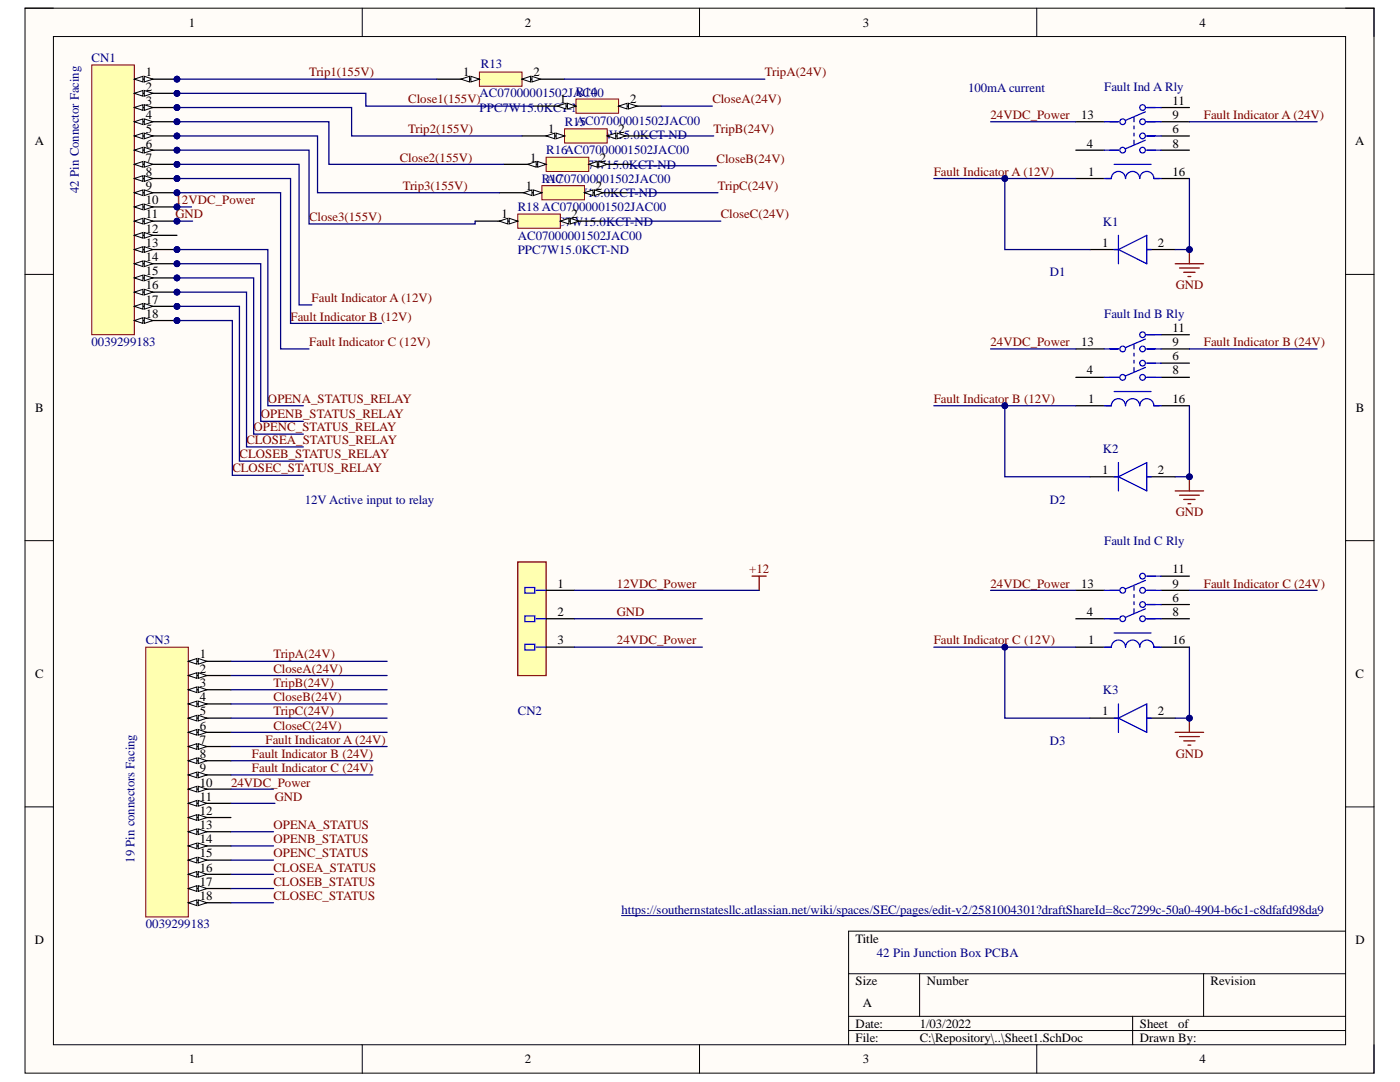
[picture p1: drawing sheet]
<svg xmlns="http://www.w3.org/2000/svg" width="279mm" height="216mm" viewBox="0 0 279 216" stroke-linecap="round" stroke-linejoin="round" font-family="sans-serif">
<defs><g id="words">
<g font-size="2.6" fill="#000080">
<text x="15.7" y="38.5" transform="rotate(-90 15.7 38.5)">42 Pin Connector Facing</text>
<text x="26.8" y="172.2" transform="rotate(-90 26.8 172.2)">19 Pin connectors Facing</text>
</g>
<g font-size="2.5">
<text x="37.7" y="5.3">1</text>
<text x="104.8" y="5.3">2</text>
<text x="172.2" y="5.3">3</text>
<text x="239.4" y="5.3">4</text>
<text x="29.1" y="15.2">1</text>
<text x="92.4" y="15.2">1</text>
<text x="106.5" y="15.2">2</text>
<text x="29.1" y="23.8">4</text>
<text x="29.1" y="20.9">3</text>
<text x="29.1" y="18.1">2</text>
<text x="111.7" y="20.6">1</text>
<text x="125.7" y="20.6">2</text>
<text x="215.8" y="23.8">13</text>
<text x="234" y="20.9">11</text>
<text x="234" y="23.8">9</text>
<text x="6.9" y="29">A</text>
<text x="29.1" y="29.4">6</text>
<text x="29.1" y="26.6">5</text>
<text x="109.4" y="26.6">1</text>
<text x="123.5" y="26.6">2</text>
<text x="216.9" y="29.4">4</text>
<text x="234" y="26.6">6</text>
<text x="234" y="29.4">8</text>
<text x="270.4" y="29">A</text>
<text x="29.1" y="35.1">8</text>
<text x="29.1" y="32.2">7</text>
<text x="105.8" y="32.2">1</text>
<text x="119.7" y="32.2">2</text>
<text x="217.1" y="35.1">1</text>
<text x="234" y="35.1">16</text>
<text x="29.1" y="40.8">10</text>
<text x="29.1" y="37.9">9</text>
<text x="104.9" y="37.9">1</text>
<text x="118.9" y="37.9">2</text>
<text x="29.1" y="46.4">12</text>
<text x="29.1" y="43.6">11</text>
<text x="100.1" y="43.6">1</text>
<text x="114.1" y="43.6">2</text>
<text x="29.1" y="52">14</text>
<text x="29.1" y="49.2">13</text>
<text x="219.9" y="49.2">1</text>
<text x="231.1" y="49.2">2</text>
<text x="29.1" y="57.7">16</text>
<text x="29.1" y="54.9">15</text>
<text x="29.1" y="63.4">18</text>
<text x="29.1" y="60.6">17</text>
<text x="215.8" y="69">13</text>
<text x="234" y="66.2">11</text>
<text x="234" y="69">9</text>
<text x="234" y="71.9">6</text>
<text x="216.9" y="74.7">4</text>
<text x="234" y="74.7">8</text>
<text x="7" y="82.1">B</text>
<text x="217.1" y="80.4">1</text>
<text x="234" y="80.4">16</text>
<text x="270.6" y="82.1">B</text>
<text x="219.9" y="94.6">1</text>
<text x="231.1" y="94.6">2</text>
<text x="111.3" y="117.3">1</text>
<text x="215.8" y="117.3">13</text>
<text x="234" y="114.4">11</text>
<text x="234" y="117.3">9</text>
<text x="111.3" y="122.9">2</text>
<text x="216.9" y="122.9">4</text>
<text x="234" y="120.1">6</text>
<text x="234" y="122.9">8</text>
<text x="39.9" y="131.4">1</text>
<text x="111.3" y="128.6">3</text>
<text x="217.1" y="128.6">1</text>
<text x="234" y="128.6">16</text>
<text x="7" y="135.3">C</text>
<text x="39.9" y="137.1">3</text>
<text x="39.9" y="134.3">2</text>
<text x="270.5" y="135.3">C</text>
<text x="39.9" y="142.7">5</text>
<text x="39.9" y="139.9">4</text>
<text x="219.9" y="142.7">1</text>
<text x="231.1" y="142.7">2</text>
<text x="39.9" y="148.4">7</text>
<text x="39.9" y="145.6">6</text>
<text x="39.9" y="154.1">9</text>
<text x="39.9" y="151.3">8</text>
<text x="39.9" y="159.7">11</text>
<text x="39.9" y="156.9">10</text>
<text x="39.9" y="165.4">13</text>
<text x="39.9" y="162.6">12</text>
<text x="39.9" y="173.9">16</text>
<text x="39.9" y="171.1">15</text>
<text x="39.9" y="168.3">14</text>
<text x="39.9" y="179.5">18</text>
<text x="39.9" y="176.7">17</text>
<text x="6.9" y="188.4">D</text>
<text x="170.8" y="188.1">Title</text>
<text x="270.5" y="188.4">D</text>
<text x="170.8" y="196.5">Size</text>
<text x="185" y="196.5">Number</text>
<text x="241.6" y="196.5">Revision</text>
<text x="172.2" y="200.9">A</text>
<text x="170.8" y="205.1">Date:</text>
<text x="170.8" y="207.9">File:</text>
<text x="183.5" y="205.1">1/03/2022</text>
<text x="183.5" y="207.9">C:\Repository\..\Sheet1.SchDoc</text>
<text x="227.5" y="205.1">Sheet</text>
<text x="227.5" y="207.9">Drawn By:</text>
<text x="235.1" y="205.1">of</text>
<text x="37.7" y="212.2">1</text>
<text x="104.8" y="212.2">2</text>
<text x="172.2" y="212.2">3</text>
<text x="239.4" y="212.2">4</text>
</g>
<g font-size="2.5" fill="#000080">
<text x="18.3" y="12.4">CN1</text>
<text x="96" y="13.5">R13</text>
<text x="95.7" y="22.3">PPC7W15.0KCT-ND</text>
<text x="95.7" y="19.5">AC07000001502JAC00</text>
<text x="114.9" y="19.2">R14</text>
<text x="193.2" y="18.4">100mA current</text>
<text x="220.4" y="18.1">Fault Ind A Rly</text>
<text x="112.7" y="25.1">R15</text>
<text x="114.9" y="27.7">PPC7W15.0KCT-ND</text>
<text x="114.9" y="24.9">AC07000001502JAC00</text>
<text x="109" y="30.8">R16AC07000001502JAC00</text>
<text x="112.7" y="33.7">PPC7W15.0KCT-ND</text>
<text x="108.1" y="36.5">R17</text>
<text x="109" y="39.3">PPC7W</text>
<text x="109" y="36.5">AC07000001502JAC00</text>
<text x="117.3" y="39.3">15.0KCT-ND</text>
<text x="103.3" y="42.1">R18 AC07000001502JAC00</text>
<text x="103.3" y="47.8">AC07000001502JAC00</text>
<text x="108.1" y="45">PPC7W15.0KCT-ND</text>
<text x="220.1" y="45">K1</text>
<text x="103.3" y="50.7">PPC7W15.0KCT-ND</text>
<text x="209.5" y="55.2">D1</text>
<text x="220.4" y="63.4">Fault Ind B Rly</text>
<text x="18.3" y="69">0039299183</text>
<text x="220.1" y="90.4">K2</text>
<text x="60.8" y="100.5">12V Active input to relay</text>
<text x="209.5" y="100.5">D2</text>
<text x="220.4" y="108.7">Fault Ind C Rly</text>
<text x="29.1" y="128.6">CN3</text>
<text x="103.3" y="142.7">CN2</text>
<text x="220.1" y="138.5">K3</text>
<text x="209.5" y="148.6">D3</text>
<text x="29.1" y="185.2">0039299183</text>
<text x="124.1" y="182.4">https://southernstatesllc.atlassian.net/wiki/spaces/SEC/pages/edit-v2/2581004301?draftShareId=8cc7299c-50a0-4904-b6c1-c8dfafd98da9</text>
<text x="175" y="190.9">42 Pin Junction Box PCBA</text>
</g>
<g font-size="2.5" fill="#800000">
<text x="61.7" y="15.2">Trip1(155V)</text>
<text x="152.7" y="15.2">TripA(24V)</text>
<text x="81.5" y="20.6">Close1(155V)</text>
<text x="142.2" y="20.6">CloseA(24V)</text>
<text x="197.7" y="23.8">24VDC_Power</text>
<text x="240.2" y="23.8">Fault Indicator A (24V)</text>
<text x="81.5" y="26.6">Trip2(155V)</text>
<text x="142.4" y="26.6">TripB(24V)</text>
<text x="79.8" y="32.2">Close2(155V)</text>
<text x="143" y="32.5">CloseB(24V)</text>
<text x="186.3" y="35.1">Fault Indicator A (12V)</text>
<text x="35" y="40.8">12VDC_Power</text>
<text x="80.4" y="37.9">Trip3(155V)</text>
<text x="143.3" y="37.9">TripC(24V)</text>
<text x="35" y="43.6">GND</text>
<text x="61.7" y="44.2">Close3(155V)</text>
<text x="143.9" y="43.6">CloseC(24V)</text>
<text x="234.7" y="57.7">GND</text>
<text x="58" y="64">Fault Indicator B (12V)</text>
<text x="62.2" y="60.3">Fault Indicator A (12V)</text>
<text x="61.7" y="69">Fault Indicator C (12V)</text>
<text x="197.7" y="69">24VDC_Power</text>
<text x="240.2" y="69">Fault Indicator B (24V)</text>
<text x="52" y="83.5">OPENB_STATUS_RELAY</text>
<text x="53.5" y="80.4">OPENA_STATUS_RELAY</text>
<text x="186.3" y="80.4">Fault Indicator B (12V)</text>
<text x="49.2" y="88.6">CLOSEA_STATUS_RELAY</text>
<text x="50.6" y="86">OPENC_STATUS_RELAY</text>
<text x="46.4" y="94.2">CLOSEC_STATUS_RELAY</text>
<text x="47.8" y="91.5">CLOSEB_STATUS_RELAY</text>
<text x="234.7" y="103">GND</text>
<text x="123.1" y="117.3">12VDC_Power</text>
<text x="149.5" y="114.4">+12</text>
<text x="197.7" y="117.3">24VDC_Power</text>
<text x="240.2" y="117.3">Fault Indicator C (24V)</text>
<text x="123.1" y="122.9">GND</text>
<text x="54.6" y="131.4">TripA(24V)</text>
<text x="123.1" y="128.6">24VDC_Power</text>
<text x="186.3" y="128.6">Fault Indicator C (12V)</text>
<text x="54.6" y="134.3">CloseA(24V)</text>
<text x="54.6" y="137.1">TripB(24V)</text>
<text x="54.6" y="139.9">CloseB(24V)</text>
<text x="54.6" y="142.7">TripC(24V)</text>
<text x="53" y="148.4">Fault Indicator A (24V)</text>
<text x="54.6" y="145.6">CloseC(24V)</text>
<text x="50.3" y="151.3">Fault Indicator B (24V)</text>
<text x="50.3" y="154.1">Fault Indicator C (24V)</text>
<text x="234.7" y="151.3">GND</text>
<text x="46.1" y="156.9">24VDC_Power</text>
<text x="54.8" y="159.7">GND</text>
<text x="54.6" y="165.4">OPENA_STATUS</text>
<text x="54.6" y="168.3">OPENB_STATUS</text>
<text x="54.6" y="171.1">OPENC_STATUS</text>
<text x="54.6" y="173.9">CLOSEA_STATUS</text>
<text x="54.6" y="176.7">CLOSEB_STATUS</text>
<text x="54.6" y="179.5">CLOSEC_STATUS</text>
</g>
</g></defs>
<path d="M5 1.6h269.2v212.5h-269.2z" fill-rule="evenodd" fill="#fffcf8"/>
<path d="M5 1.6h269.2v212.5h-269.2z" fill="none" stroke="#000" stroke-width=".2"/>
<path d="M10.7 7.3h257.8v201.2h-257.8z" fill-rule="evenodd" fill="#fffcf8"/>
<g fill="none" stroke="#000" stroke-width=".2">
<path d="M5 1.6h5.7M10.7 7.3h257.8v201.2h-257.8zM72.3 1.6v5.7M139.6 1.6v5.7M206.9 1.6v5.7M268.5 1.6h5.7v5.7M5 54.8h5.7M268.5 54.8h5.7M5 107.9h5.7M268.5 107.9h5.7M5 161h5.7M268.5 161h5.7"/>
<path d="M169.4 194.3h99.1M183.5 194.3v8.5M240.2 194.3v8.5M268.5 185.8h-99.1v22.7M72.3 208.5v5.6M139.6 208.5v5.6M169.4 202.8h99.1M169.4 205.6h99.1M206.9 208.5v5.6M226 202.8v5.7M274.2 208.5v5.6"/>
</g>
<path d="M103.3 112.1h5.7v22.7h-5.7z" fill-rule="evenodd" fill="#ffffb0"/>
<path d="M103.3 112.1h5.7v22.7h-5.7zM234.5 146.1h5.7M235.4 147h4M236.2 147.8h2.3M237.1 148.7h.6M237.4 143.3v2.8" fill="none" stroke="#800000" stroke-width=".25"/>
<g fill="none" stroke="#00f" stroke-width=".25">
<path d="M220.4 35.6h1.4a1.42 1.42 0 0 1 1.4-1.4 1.42 1.42 0 0 1 1.4 1.4 1.42 1.42 0 0 1 1.4-1.4 1.42 1.42 0 0 1 1.5 1.4 1.41 1.41 0 0 1 1.4-1.4 1.41 1.41 0 0 1 1.4 1.4h1.4M220.4 24.3h2.8M220.4 30h2.8M222.4 32.8h7.3M226.3 23.4v.9M226.3 25.1v.6M226.3 26.6v.5M226.3 28v.8M228.6 22.3l-4 1.7M228.6 28l-4 1.7M228.9 21.5h2.8M228.9 24.3h2.8"/>
<path d="M228.9 30h2.8M228.9 27.1h2.8M222.4 49.8h.8M223.2 49.8l5.7-2.8v5.6zM223.2 47v5.6M228.9 49.8h.8M220.4 69.6h2.8M220.4 75.3h2.8M222.4 78.1h7.3M226.3 68.8v.8M226.3 70.5v.5M226.3 71.9v.6"/>
<path d="M226.3 73.3v.9M228.6 67.6l-4 1.8M228.6 73.3l-4 1.7M228.9 66.8h2.8M228.9 69.6h2.8M228.9 75.3h2.8M228.9 72.5h2.8M220.4 81h1.4a1.42 1.42 0 0 1 1.4-1.5 1.42 1.42 0 0 1 1.4 1.5 1.42 1.42 0 0 1 1.4-1.5 1.42 1.42 0 0 1 1.5 1.5 1.41 1.41 0 0 1 1.4-1.5 1.41 1.41 0 0 1 1.4 1.5h1.4M222.4 95.1h.8M223.2 95.1l5.7-2.8v5.7zM223.2 92.3v5.7M228.9 95.1h.8"/>
<path d="M104.7 117.2h2v1.2h-2zM107 117.8h2M220.4 117.8h2.8M226.3 117v.8M226.3 118.6v.6M228.6 115.8l-4 1.7M228.9 117.8h2.8M228.9 115h2.8M104.7 122.9h2v1.1h-2zM104.7 128.6h2v1.1h-2zM107 123.5h2M107 129.1h2"/>
<path d="M220.4 129.1h1.4a1.42 1.42 0 0 1 1.4-1.4 1.42 1.42 0 0 1 1.4 1.4 1.42 1.42 0 0 1 1.4-1.4 1.42 1.42 0 0 1 1.5 1.4 1.41 1.41 0 0 1 1.4-1.4 1.41 1.41 0 0 1 1.4 1.4h1.4M220.4 123.5h2.8M222.4 126.3h7.3M226.3 120.1v.5M226.3 121.5v.8M228.6 121.5l-4 1.7M228.9 123.5h2.8M228.9 120.6h2.8M222.4 143.3h.8M223.2 143.3l5.7-2.8v5.6zM223.2 140.5v5.6M228.9 143.3h.8"/>
<circle cx="224.1" cy="24.3" r=".57"/>
<circle cx="224.1" cy="30" r=".57"/>
<circle cx="228" cy="24.3" r=".57"/>
<circle cx="228" cy="21.5" r=".57"/>
<circle cx="228" cy="30" r=".57"/>
<circle cx="228" cy="27.1" r=".57"/>
<circle cx="224.1" cy="69.6" r=".57"/>
<circle cx="224.1" cy="75.3" r=".57"/>
<circle cx="228" cy="69.6" r=".57"/>
<circle cx="228" cy="72.5" r=".57"/>
<circle cx="228" cy="75.3" r=".57"/>
<circle cx="228" cy="66.8" r=".57"/>
<circle cx="224.1" cy="117.8" r=".57"/>
<circle cx="228" cy="117.8" r=".57"/>
<circle cx="228" cy="115" r=".57"/>
<circle cx="224.1" cy="123.5" r=".57"/>
<circle cx="228" cy="123.5" r=".57"/>
<circle cx="228" cy="120.6" r=".57"/>
</g>
<g fill="none" stroke="#000" stroke-width=".25">
<path d="M214.7 35.6h5.7M214.7 24.3h5.7M214.7 30h5.7M231.7 35.6h5.7M231.7 21.5h5.7M231.7 24.3h5.7M231.7 30h5.7M231.7 27.1h5.7M217.5 49.8h5.7M228.9 49.8h5.6M214.7 69.6h5.7M214.7 75.3h5.7"/>
<path d="M231.7 66.8h5.7M231.7 69.6h5.7M231.7 75.3h5.7M231.7 72.5h5.7M214.7 81h5.7M217.5 95.1h5.7M228.9 95.1h5.6M231.7 81h5.7M109 117.8h5.7M214.7 117.8h5.7M231.7 117.8h5.7M231.7 115h5.7"/>
<path d="M109 123.5h5.7M109 129.1h5.7M214.7 123.5h5.7M214.7 129.1h5.7M231.7 123.5h5.7M231.7 129.1h5.7M231.7 120.6h5.7M217.5 143.3h5.7M228.9 143.3h5.6"/>
</g>
<path d="M124 182.7h139.1" fill="none" stroke="#000080" stroke-width=".2"/>
<circle cx="237.4" cy="143.3" r=".57" fill="#000080"/>
<circle cx="237.4" cy="143.3" r=".57" fill="none" stroke="#000080" stroke-width=".2"/>
<path d="M234.5 98h5.7M235.4 98.8h4M236.2 99.7h2.3M237.4 95.1v2.9M237.1 100.5h.6" fill="none" stroke="#800000" stroke-width=".25"/>
<circle cx="237.4" cy="95.1" r=".57" fill="#000080"/>
<circle cx="237.4" cy="95.1" r=".57" fill="none" stroke="#000080" stroke-width=".2"/>
<path d="M234.5 52.6h5.7M235.4 53.5h4M236.2 54.3h2.3M237.1 55.2h.6M237.4 49.8v2.8" fill="none" stroke="#800000" stroke-width=".25"/>
<circle cx="237.4" cy="49.8" r=".57" fill="#000080"/>
<circle cx="237.4" cy="49.8" r=".57" fill="none" stroke="#000080" stroke-width=".2"/>
<path d="M150.1 115h2.8M151.5 115v2.8" fill="none" stroke="#800000" stroke-width=".25"/>
<path d="M95.7 14.4h8.5v2.8h-8.5z" fill-rule="evenodd" fill="#ffffb0"/>
<path d="M95.7 14.4h8.5v2.8h-8.5z" fill="none" stroke="#800000" stroke-width=".2"/>
<path d="M87.2 15.8h8.5" fill="none" stroke="#000" stroke-width=".25"/>
<path d="M94 15.2l1.7 .6-1.7 .6z" fill="#f8fcff"/>
<path d="M94 15.2l1.7 .6-1.7 .6z" fill="none" stroke="#000" stroke-width=".2"/>
<path d="M92 15.8l1.7-.6v1.2z" fill="#f8fcff"/>
<path d="M92 15.8l1.7-.6v1.2z" fill="none" stroke="#000" stroke-width=".2"/>
<path d="M104.2 15.8h8.5" fill="none" stroke="#000" stroke-width=".25"/>
<path d="M104.2 15.8l1.7-.6v1.2z" fill="#f8fcff"/>
<path d="M104.2 15.8l1.7-.6v1.2z" fill="none" stroke="#000" stroke-width=".2"/>
<path d="M106.2 15.2l1.7 .6-1.7 .6z" fill="#f8fcff"/>
<path d="M106.2 15.2l1.7 .6-1.7 .6z" fill="none" stroke="#000" stroke-width=".2"/>
<path d="M114.9 19.8h8.6v2.8h-8.6z" fill-rule="evenodd" fill="#ffffb0"/>
<path d="M114.9 19.8h8.6v2.8h-8.6z" fill="none" stroke="#800000" stroke-width=".2"/>
<path d="M106.4 21.2h8.5" fill="none" stroke="#000" stroke-width=".25"/>
<path d="M113.2 20.6l1.7 .6-1.7 .5z" fill="#f8fcff"/>
<path d="M113.2 20.6l1.7 .6-1.7 .5z" fill="none" stroke="#000" stroke-width=".2"/>
<path d="M111.3 21.2l1.7-.6v1.1z" fill="#f8fcff"/>
<path d="M111.3 21.2l1.7-.6v1.1z" fill="none" stroke="#000" stroke-width=".2"/>
<path d="M123.5 21.2h8.4" fill="none" stroke="#000" stroke-width=".25"/>
<path d="M123.5 21.2l1.6-.6v1.1z" fill="#f8fcff"/>
<path d="M123.5 21.2l1.6-.6v1.1z" fill="none" stroke="#000" stroke-width=".2"/>
<path d="M125.4 20.6l1.7 .6-1.7 .5z" fill="#f8fcff"/>
<path d="M125.4 20.6l1.7 .6-1.7 .5z" fill="none" stroke="#000" stroke-width=".2"/>
<path d="M112.7 25.7h8.5v2.8h-8.5z" fill-rule="evenodd" fill="#ffffb0"/>
<path d="M112.7 25.7h8.5v2.8h-8.5z" fill="none" stroke="#800000" stroke-width=".2"/>
<path d="M104.2 27.1h8.5" fill="none" stroke="#000" stroke-width=".25"/>
<path d="M111 26.6l1.7 .5-1.7 .6z" fill="#f8fcff"/>
<path d="M111 26.6l1.7 .5-1.7 .6z" fill="none" stroke="#000" stroke-width=".2"/>
<path d="M109 27.1l1.7-.5v1.1z" fill="#f8fcff"/>
<path d="M109 27.1l1.7-.5v1.1z" fill="none" stroke="#000" stroke-width=".2"/>
<path d="M121.2 27.1h8.5" fill="none" stroke="#000" stroke-width=".25"/>
<path d="M121.2 27.1l1.7-.5v1.1z" fill="#f8fcff"/>
<path d="M121.2 27.1l1.7-.5v1.1z" fill="none" stroke="#000" stroke-width=".2"/>
<path d="M123.2 26.6l1.7 .5-1.7 .6z" fill="#f8fcff"/>
<path d="M123.2 26.6l1.7 .5-1.7 .6z" fill="none" stroke="#000" stroke-width=".2"/>
<path d="M109 31.4h8.5v2.8h-8.5z" fill-rule="evenodd" fill="#ffffb0"/>
<path d="M109 31.4h8.5v2.8h-8.5z" fill="none" stroke="#800000" stroke-width=".2"/>
<path d="M100.5 32.8h8.5" fill="none" stroke="#000" stroke-width=".25"/>
<path d="M107.3 32.2l1.7 .6-1.7 .6z" fill="#f8fcff"/>
<path d="M107.3 32.2l1.7 .6-1.7 .6z" fill="none" stroke="#000" stroke-width=".2"/>
<path d="M105.3 32.8l1.7-.6v1.2z" fill="#f8fcff"/>
<path d="M105.3 32.8l1.7-.6v1.2z" fill="none" stroke="#000" stroke-width=".2"/>
<path d="M117.5 32.8h8.5" fill="none" stroke="#000" stroke-width=".25"/>
<path d="M117.5 32.8l1.7-.6v1.2z" fill="#f8fcff"/>
<path d="M117.5 32.8l1.7-.6v1.2z" fill="none" stroke="#000" stroke-width=".2"/>
<path d="M119.5 32.2l1.7 .6-1.7 .6z" fill="#f8fcff"/>
<path d="M119.5 32.2l1.7 .6-1.7 .6z" fill="none" stroke="#000" stroke-width=".2"/>
<path d="M108.1 37h8.5v2.9h-8.5z" fill-rule="evenodd" fill="#ffffb0"/>
<path d="M108.1 37h8.5v2.9h-8.5z" fill="none" stroke="#800000" stroke-width=".2"/>
<path d="M99.6 38.5h8.5" fill="none" stroke="#000" stroke-width=".25"/>
<path d="M106.4 37.9l1.7 .6-1.7 .5z" fill="#f8fcff"/>
<path d="M106.4 37.9l1.7 .6-1.7 .5z" fill="none" stroke="#000" stroke-width=".2"/>
<path d="M104.5 38.5l1.7-.6v1.1z" fill="#f8fcff"/>
<path d="M104.5 38.5l1.7-.6v1.1z" fill="none" stroke="#000" stroke-width=".2"/>
<path d="M116.6 38.5h8.5" fill="none" stroke="#000" stroke-width=".25"/>
<path d="M116.6 38.5l1.7-.6v1.1z" fill="#f8fcff"/>
<path d="M116.6 38.5l1.7-.6v1.1z" fill="none" stroke="#000" stroke-width=".2"/>
<path d="M118.6 37.9l1.7 .6-1.7 .5z" fill="#f8fcff"/>
<path d="M118.6 37.9l1.7 .6-1.7 .5z" fill="none" stroke="#000" stroke-width=".2"/>
<path d="M103.3 42.7h8.5v2.8h-8.5z" fill-rule="evenodd" fill="#ffffb0"/>
<path d="M103.3 42.7h8.5v2.8h-8.5z" fill="none" stroke="#800000" stroke-width=".2"/>
<path d="M94.8 44.1h8.5" fill="none" stroke="#000" stroke-width=".25"/>
<path d="M101.6 43.6l1.7 .5-1.7 .6z" fill="#f8fcff"/>
<path d="M101.6 43.6l1.7 .5-1.7 .6z" fill="none" stroke="#000" stroke-width=".2"/>
<path d="M99.6 44.1l1.7-.5v1.1z" fill="#f8fcff"/>
<path d="M99.6 44.1l1.7-.5v1.1z" fill="none" stroke="#000" stroke-width=".2"/>
<path d="M111.8 44.1h8.5" fill="none" stroke="#000" stroke-width=".25"/>
<path d="M111.8 44.1l1.7-.5v1.1z" fill="#f8fcff"/>
<path d="M111.8 44.1l1.7-.5v1.1z" fill="none" stroke="#000" stroke-width=".2"/>
<path d="M113.8 43.6l1.7 .5-1.7 .6z" fill="#f8fcff"/>
<path d="M113.8 43.6l1.7 .5-1.7 .6z" fill="none" stroke="#000" stroke-width=".2"/>
<path d="M29.1 129.1h8.5v53.9h-8.5z" fill-rule="evenodd" fill="#ffffb0"/>
<path d="M29.1 129.1h8.5v53.9h-8.5z" fill="none" stroke="#800000" stroke-width=".2"/>
<path d="M37.6 180.1h8.5" fill="none" stroke="#000" stroke-width=".25"/>
<path d="M37.6 180.1l1.7-.5v1.1z" fill="#f8fcff"/>
<path d="M37.6 180.1l1.7-.5v1.1z" fill="none" stroke="#000" stroke-width=".2"/>
<path d="M39.6 179.6l1.7 .5-1.7 .6z" fill="#f8fcff"/>
<path d="M39.6 179.6l1.7 .5-1.7 .6z" fill="none" stroke="#000" stroke-width=".2"/>
<path d="M37.6 177.3h8.5" fill="none" stroke="#000" stroke-width=".25"/>
<path d="M37.6 177.3l1.7-.6v1.2z" fill="#f8fcff"/>
<path d="M37.6 177.3l1.7-.6v1.2z" fill="none" stroke="#000" stroke-width=".2"/>
<path d="M39.6 176.7l1.7 .6-1.7 .6z" fill="#f8fcff"/>
<path d="M39.6 176.7l1.7 .6-1.7 .6z" fill="none" stroke="#000" stroke-width=".2"/>
<path d="M37.6 174.5h8.5" fill="none" stroke="#000" stroke-width=".25"/>
<path d="M37.6 174.5l1.7-.6v1.1z" fill="#f8fcff"/>
<path d="M37.6 174.5l1.7-.6v1.1z" fill="none" stroke="#000" stroke-width=".2"/>
<path d="M39.6 173.9l1.7 .6-1.7 .5z" fill="#f8fcff"/>
<path d="M39.6 173.9l1.7 .6-1.7 .5z" fill="none" stroke="#000" stroke-width=".2"/>
<path d="M37.6 171.6h8.5" fill="none" stroke="#000" stroke-width=".25"/>
<path d="M37.6 171.6l1.7-.5v1.1z" fill="#f8fcff"/>
<path d="M37.6 171.6l1.7-.5v1.1z" fill="none" stroke="#000" stroke-width=".2"/>
<path d="M39.6 171.1l1.7 .5-1.7 .6z" fill="#f8fcff"/>
<path d="M39.6 171.1l1.7 .5-1.7 .6z" fill="none" stroke="#000" stroke-width=".2"/>
<path d="M37.6 168.8h8.5" fill="none" stroke="#000" stroke-width=".25"/>
<path d="M37.6 168.8l1.7-.6v1.2z" fill="#f8fcff"/>
<path d="M37.6 168.8l1.7-.6v1.2z" fill="none" stroke="#000" stroke-width=".2"/>
<path d="M39.6 168.2l1.7 .6-1.7 .6z" fill="#f8fcff"/>
<path d="M39.6 168.2l1.7 .6-1.7 .6z" fill="none" stroke="#000" stroke-width=".2"/>
<path d="M37.6 166h8.5" fill="none" stroke="#000" stroke-width=".25"/>
<path d="M37.6 166l1.7-.6v1.1z" fill="#f8fcff"/>
<path d="M37.6 166l1.7-.6v1.1z" fill="none" stroke="#000" stroke-width=".2"/>
<path d="M39.6 165.4l1.7 .6-1.7 .5z" fill="#f8fcff"/>
<path d="M39.6 165.4l1.7 .6-1.7 .5z" fill="none" stroke="#000" stroke-width=".2"/>
<path d="M37.6 163.1h8.5" fill="none" stroke="#000" stroke-width=".25"/>
<path d="M37.6 163.1l1.7-.5v1.1z" fill="#f8fcff"/>
<path d="M37.6 163.1l1.7-.5v1.1z" fill="none" stroke="#000" stroke-width=".2"/>
<path d="M39.6 162.6l1.7 .5-1.7 .6z" fill="#f8fcff"/>
<path d="M39.6 162.6l1.7 .5-1.7 .6z" fill="none" stroke="#000" stroke-width=".2"/>
<path d="M37.6 160.3h8.5" fill="none" stroke="#000" stroke-width=".25"/>
<path d="M37.6 160.3l1.7-.6v1.2z" fill="#f8fcff"/>
<path d="M37.6 160.3l1.7-.6v1.2z" fill="none" stroke="#000" stroke-width=".2"/>
<path d="M39.6 159.7l1.7 .6-1.7 .6z" fill="#f8fcff"/>
<path d="M39.6 159.7l1.7 .6-1.7 .6z" fill="none" stroke="#000" stroke-width=".2"/>
<path d="M37.6 157.5h8.5" fill="none" stroke="#000" stroke-width=".25"/>
<path d="M37.6 157.5l1.7-.6v1.1z" fill="#f8fcff"/>
<path d="M37.6 157.5l1.7-.6v1.1z" fill="none" stroke="#000" stroke-width=".2"/>
<path d="M39.6 156.9l1.7 .6-1.7 .5z" fill="#f8fcff"/>
<path d="M39.6 156.9l1.7 .6-1.7 .5z" fill="none" stroke="#000" stroke-width=".2"/>
<path d="M37.6 154.6h8.5" fill="none" stroke="#000" stroke-width=".25"/>
<path d="M37.6 154.6l1.7-.5v1.1z" fill="#f8fcff"/>
<path d="M37.6 154.6l1.7-.5v1.1z" fill="none" stroke="#000" stroke-width=".2"/>
<path d="M39.6 154.1l1.7 .5-1.7 .6z" fill="#f8fcff"/>
<path d="M39.6 154.1l1.7 .5-1.7 .6z" fill="none" stroke="#000" stroke-width=".2"/>
<path d="M37.6 151.8h8.5" fill="none" stroke="#000" stroke-width=".25"/>
<path d="M37.6 151.8l1.7-.6v1.2z" fill="#f8fcff"/>
<path d="M37.6 151.8l1.7-.6v1.2z" fill="none" stroke="#000" stroke-width=".2"/>
<path d="M39.6 151.2l1.7 .6-1.7 .6z" fill="#f8fcff"/>
<path d="M39.6 151.2l1.7 .6-1.7 .6z" fill="none" stroke="#000" stroke-width=".2"/>
<path d="M37.6 149h8.5" fill="none" stroke="#000" stroke-width=".25"/>
<path d="M37.6 149l1.7-.6v1.1z" fill="#f8fcff"/>
<path d="M37.6 149l1.7-.6v1.1z" fill="none" stroke="#000" stroke-width=".2"/>
<path d="M39.6 148.4l1.7 .6-1.7 .5z" fill="#f8fcff"/>
<path d="M39.6 148.4l1.7 .6-1.7 .5z" fill="none" stroke="#000" stroke-width=".2"/>
<path d="M37.6 146.1h8.5" fill="none" stroke="#000" stroke-width=".25"/>
<path d="M37.6 146.1l1.7-.5v1.1z" fill="#f8fcff"/>
<path d="M37.6 146.1l1.7-.5v1.1z" fill="none" stroke="#000" stroke-width=".2"/>
<path d="M39.6 145.6l1.7 .5-1.7 .6z" fill="#f8fcff"/>
<path d="M39.6 145.6l1.7 .5-1.7 .6z" fill="none" stroke="#000" stroke-width=".2"/>
<path d="M37.6 143.3h8.5" fill="none" stroke="#000" stroke-width=".25"/>
<path d="M37.6 143.3l1.7-.6v1.2z" fill="#f8fcff"/>
<path d="M37.6 143.3l1.7-.6v1.2z" fill="none" stroke="#000" stroke-width=".2"/>
<path d="M39.6 142.7l1.7 .6-1.7 .6z" fill="#f8fcff"/>
<path d="M39.6 142.7l1.7 .6-1.7 .6z" fill="none" stroke="#000" stroke-width=".2"/>
<path d="M37.6 140.5h8.5" fill="none" stroke="#000" stroke-width=".25"/>
<path d="M37.6 140.5l1.7-.6v1.1z" fill="#f8fcff"/>
<path d="M37.6 140.5l1.7-.6v1.1z" fill="none" stroke="#000" stroke-width=".2"/>
<path d="M39.6 139.9l1.7 .6-1.7 .5z" fill="#f8fcff"/>
<path d="M39.6 139.9l1.7 .6-1.7 .5z" fill="none" stroke="#000" stroke-width=".2"/>
<path d="M37.6 137.6h8.5" fill="none" stroke="#000" stroke-width=".25"/>
<path d="M37.6 137.6l1.7-.5v1.1z" fill="#f8fcff"/>
<path d="M37.6 137.6l1.7-.5v1.1z" fill="none" stroke="#000" stroke-width=".2"/>
<path d="M39.6 137.1l1.7 .5-1.7 .6z" fill="#f8fcff"/>
<path d="M39.6 137.1l1.7 .5-1.7 .6z" fill="none" stroke="#000" stroke-width=".2"/>
<path d="M37.6 134.8h8.5" fill="none" stroke="#000" stroke-width=".25"/>
<path d="M37.6 134.8l1.7-.6v1.2z" fill="#f8fcff"/>
<path d="M37.6 134.8l1.7-.6v1.2z" fill="none" stroke="#000" stroke-width=".2"/>
<path d="M39.6 134.2l1.7 .6-1.7 .6z" fill="#f8fcff"/>
<path d="M39.6 134.2l1.7 .6-1.7 .6z" fill="none" stroke="#000" stroke-width=".2"/>
<path d="M37.6 132h8.5" fill="none" stroke="#000" stroke-width=".25"/>
<path d="M37.6 132l1.7-.6v1.1z" fill="#f8fcff"/>
<path d="M37.6 132l1.7-.6v1.1z" fill="none" stroke="#000" stroke-width=".2"/>
<path d="M39.6 131.4l1.7 .6-1.7 .5z" fill="#f8fcff"/>
<path d="M39.6 131.4l1.7 .6-1.7 .5z" fill="none" stroke="#000" stroke-width=".2"/>
<circle cx="35.3" cy="64" r=".57" fill="#000080"/>
<circle cx="35.3" cy="64" r=".57" fill="none" stroke="#000080" stroke-width=".2"/>
<circle cx="35.3" cy="61.1" r=".57" fill="#000080"/>
<circle cx="35.3" cy="61.1" r=".57" fill="none" stroke="#000080" stroke-width=".2"/>
<circle cx="35.3" cy="58.3" r=".57" fill="#000080"/>
<circle cx="35.3" cy="58.3" r=".57" fill="none" stroke="#000080" stroke-width=".2"/>
<circle cx="35.3" cy="55.5" r=".57" fill="#000080"/>
<circle cx="35.3" cy="55.5" r=".57" fill="none" stroke="#000080" stroke-width=".2"/>
<circle cx="35.3" cy="52.6" r=".57" fill="#000080"/>
<circle cx="35.3" cy="52.6" r=".57" fill="none" stroke="#000080" stroke-width=".2"/>
<circle cx="35.3" cy="49.8" r=".57" fill="#000080"/>
<circle cx="35.3" cy="49.8" r=".57" fill="none" stroke="#000080" stroke-width=".2"/>
<circle cx="35.3" cy="44.1" r=".57" fill="#000080"/>
<circle cx="35.3" cy="44.1" r=".57" fill="none" stroke="#000080" stroke-width=".2"/>
<circle cx="35.3" cy="41.3" r=".57" fill="#000080"/>
<circle cx="35.3" cy="41.3" r=".57" fill="none" stroke="#000080" stroke-width=".2"/>
<circle cx="35.3" cy="38.5" r=".57" fill="#000080"/>
<circle cx="35.3" cy="38.5" r=".57" fill="none" stroke="#000080" stroke-width=".2"/>
<circle cx="35.3" cy="35.6" r=".57" fill="#000080"/>
<circle cx="35.3" cy="35.6" r=".57" fill="none" stroke="#000080" stroke-width=".2"/>
<circle cx="35.3" cy="32.8" r=".57" fill="#000080"/>
<circle cx="35.3" cy="32.8" r=".57" fill="none" stroke="#000080" stroke-width=".2"/>
<circle cx="35.3" cy="30" r=".57" fill="#000080"/>
<circle cx="35.3" cy="30" r=".57" fill="none" stroke="#000080" stroke-width=".2"/>
<circle cx="35.3" cy="27.1" r=".57" fill="#000080"/>
<circle cx="35.3" cy="27.1" r=".57" fill="none" stroke="#000080" stroke-width=".2"/>
<circle cx="35.3" cy="24.3" r=".57" fill="#000080"/>
<circle cx="35.3" cy="24.3" r=".57" fill="none" stroke="#000080" stroke-width=".2"/>
<circle cx="35.3" cy="21.5" r=".57" fill="#000080"/>
<circle cx="35.3" cy="21.5" r=".57" fill="none" stroke="#000080" stroke-width=".2"/>
<circle cx="35.3" cy="18.6" r=".57" fill="#000080"/>
<circle cx="35.3" cy="18.6" r=".57" fill="none" stroke="#000080" stroke-width=".2"/>
<circle cx="35.3" cy="15.8" r=".57" fill="#000080"/>
<circle cx="35.3" cy="15.8" r=".57" fill="none" stroke="#000080" stroke-width=".2"/>
<path d="M18.3 13h8.5v53.8h-8.5z" fill-rule="evenodd" fill="#ffffb0"/>
<path d="M18.3 13h8.5v53.8h-8.5z" fill="none" stroke="#800000" stroke-width=".2"/>
<path d="M26.8 64h8.5" fill="none" stroke="#000" stroke-width=".25"/>
<path d="M26.8 64l1.7-.6v1.1z" fill="#f8fcff"/>
<path d="M26.8 64l1.7-.6v1.1z" fill="none" stroke="#000" stroke-width=".2"/>
<path d="M28.8 63.4l1.7 .6-1.7 .5z" fill="#f8fcff"/>
<path d="M28.8 63.4l1.7 .6-1.7 .5z" fill="none" stroke="#000" stroke-width=".2"/>
<circle cx="35.3" cy="64" r=".57" fill="#000080"/>
<circle cx="35.3" cy="64" r=".57" fill="none" stroke="#000080" stroke-width=".2"/>
<path d="M26.8 61.1h8.5" fill="none" stroke="#000" stroke-width=".25"/>
<path d="M26.8 61.1l1.7-.5v1.1z" fill="#f8fcff"/>
<path d="M26.8 61.1l1.7-.5v1.1z" fill="none" stroke="#000" stroke-width=".2"/>
<path d="M28.8 60.6l1.7 .5-1.7 .6z" fill="#f8fcff"/>
<path d="M28.8 60.6l1.7 .5-1.7 .6z" fill="none" stroke="#000" stroke-width=".2"/>
<circle cx="35.3" cy="61.1" r=".57" fill="#000080"/>
<circle cx="35.3" cy="61.1" r=".57" fill="none" stroke="#000080" stroke-width=".2"/>
<path d="M26.8 58.3h8.5" fill="none" stroke="#000" stroke-width=".25"/>
<path d="M26.8 58.3l1.7-.6v1.2z" fill="#f8fcff"/>
<path d="M26.8 58.3l1.7-.6v1.2z" fill="none" stroke="#000" stroke-width=".2"/>
<path d="M28.8 57.7l1.7 .6-1.7 .6z" fill="#f8fcff"/>
<path d="M28.8 57.7l1.7 .6-1.7 .6z" fill="none" stroke="#000" stroke-width=".2"/>
<circle cx="35.3" cy="58.3" r=".57" fill="#000080"/>
<circle cx="35.3" cy="58.3" r=".57" fill="none" stroke="#000080" stroke-width=".2"/>
<path d="M26.8 55.5h8.5" fill="none" stroke="#000" stroke-width=".25"/>
<path d="M26.8 55.5l1.7-.6v1.1z" fill="#f8fcff"/>
<path d="M26.8 55.5l1.7-.6v1.1z" fill="none" stroke="#000" stroke-width=".2"/>
<path d="M28.8 54.9l1.7 .6-1.7 .5z" fill="#f8fcff"/>
<path d="M28.8 54.9l1.7 .6-1.7 .5z" fill="none" stroke="#000" stroke-width=".2"/>
<circle cx="35.3" cy="55.5" r=".57" fill="#000080"/>
<circle cx="35.3" cy="55.5" r=".57" fill="none" stroke="#000080" stroke-width=".2"/>
<path d="M26.8 52.6h8.5" fill="none" stroke="#000" stroke-width=".25"/>
<path d="M26.8 52.6l1.7-.5v1.1z" fill="#f8fcff"/>
<path d="M26.8 52.6l1.7-.5v1.1z" fill="none" stroke="#000" stroke-width=".2"/>
<path d="M28.8 52.1l1.7 .5-1.7 .6z" fill="#f8fcff"/>
<path d="M28.8 52.1l1.7 .5-1.7 .6z" fill="none" stroke="#000" stroke-width=".2"/>
<circle cx="35.3" cy="52.6" r=".57" fill="#000080"/>
<circle cx="35.3" cy="52.6" r=".57" fill="none" stroke="#000080" stroke-width=".2"/>
<path d="M26.8 49.8h8.5" fill="none" stroke="#000" stroke-width=".25"/>
<path d="M26.8 49.8l1.7-.6v1.2z" fill="#f8fcff"/>
<path d="M26.8 49.8l1.7-.6v1.2z" fill="none" stroke="#000" stroke-width=".2"/>
<path d="M28.8 49.2l1.7 .6-1.7 .6z" fill="#f8fcff"/>
<path d="M28.8 49.2l1.7 .6-1.7 .6z" fill="none" stroke="#000" stroke-width=".2"/>
<circle cx="35.3" cy="49.8" r=".57" fill="#000080"/>
<circle cx="35.3" cy="49.8" r=".57" fill="none" stroke="#000080" stroke-width=".2"/>
<path d="M26.8 47h8.5" fill="none" stroke="#000" stroke-width=".25"/>
<path d="M26.8 47l1.7-.6v1.1z" fill="#f8fcff"/>
<path d="M26.8 47l1.7-.6v1.1z" fill="none" stroke="#000" stroke-width=".2"/>
<path d="M28.8 46.4l1.7 .6-1.7 .5z" fill="#f8fcff"/>
<path d="M28.8 46.4l1.7 .6-1.7 .5z" fill="none" stroke="#000" stroke-width=".2"/>
<path d="M26.8 44.1h8.5" fill="none" stroke="#000" stroke-width=".25"/>
<path d="M26.8 44.1l1.7-.5v1.1z" fill="#f8fcff"/>
<path d="M26.8 44.1l1.7-.5v1.1z" fill="none" stroke="#000" stroke-width=".2"/>
<path d="M28.8 43.6l1.7 .5-1.7 .6z" fill="#f8fcff"/>
<path d="M28.8 43.6l1.7 .5-1.7 .6z" fill="none" stroke="#000" stroke-width=".2"/>
<circle cx="35.3" cy="44.1" r=".57" fill="#000080"/>
<circle cx="35.3" cy="44.1" r=".57" fill="none" stroke="#000080" stroke-width=".2"/>
<path d="M26.8 41.3h8.5" fill="none" stroke="#000" stroke-width=".25"/>
<path d="M26.8 41.3l1.7-.6v1.2z" fill="#f8fcff"/>
<path d="M26.8 41.3l1.7-.6v1.2z" fill="none" stroke="#000" stroke-width=".2"/>
<path d="M28.8 40.7l1.7 .6-1.7 .6z" fill="#f8fcff"/>
<path d="M28.8 40.7l1.7 .6-1.7 .6z" fill="none" stroke="#000" stroke-width=".2"/>
<circle cx="35.3" cy="41.3" r=".57" fill="#000080"/>
<circle cx="35.3" cy="41.3" r=".57" fill="none" stroke="#000080" stroke-width=".2"/>
<path d="M26.8 38.5h8.5" fill="none" stroke="#000" stroke-width=".25"/>
<path d="M26.8 38.5l1.7-.6v1.1z" fill="#f8fcff"/>
<path d="M26.8 38.5l1.7-.6v1.1z" fill="none" stroke="#000" stroke-width=".2"/>
<path d="M28.8 37.9l1.7 .6-1.7 .5z" fill="#f8fcff"/>
<path d="M28.8 37.9l1.7 .6-1.7 .5z" fill="none" stroke="#000" stroke-width=".2"/>
<circle cx="35.3" cy="38.5" r=".57" fill="#000080"/>
<circle cx="35.3" cy="38.5" r=".57" fill="none" stroke="#000080" stroke-width=".2"/>
<path d="M26.8 35.6h8.5" fill="none" stroke="#000" stroke-width=".25"/>
<path d="M26.8 35.6l1.7-.5v1.1z" fill="#f8fcff"/>
<path d="M26.8 35.6l1.7-.5v1.1z" fill="none" stroke="#000" stroke-width=".2"/>
<path d="M28.8 35.1l1.7 .5-1.7 .6z" fill="#f8fcff"/>
<path d="M28.8 35.1l1.7 .5-1.7 .6z" fill="none" stroke="#000" stroke-width=".2"/>
<circle cx="35.3" cy="35.6" r=".57" fill="#000080"/>
<circle cx="35.3" cy="35.6" r=".57" fill="none" stroke="#000080" stroke-width=".2"/>
<path d="M26.8 32.8h8.5" fill="none" stroke="#000" stroke-width=".25"/>
<path d="M26.8 32.8l1.7-.6v1.2z" fill="#f8fcff"/>
<path d="M26.8 32.8l1.7-.6v1.2z" fill="none" stroke="#000" stroke-width=".2"/>
<path d="M28.8 32.2l1.7 .6-1.7 .6z" fill="#f8fcff"/>
<path d="M28.8 32.2l1.7 .6-1.7 .6z" fill="none" stroke="#000" stroke-width=".2"/>
<circle cx="35.3" cy="32.8" r=".57" fill="#000080"/>
<circle cx="35.3" cy="32.8" r=".57" fill="none" stroke="#000080" stroke-width=".2"/>
<path d="M26.8 30h8.5" fill="none" stroke="#000" stroke-width=".25"/>
<path d="M26.8 30l1.7-.6v1.1z" fill="#f8fcff"/>
<path d="M26.8 30l1.7-.6v1.1z" fill="none" stroke="#000" stroke-width=".2"/>
<path d="M28.8 29.4l1.7 .6-1.7 .5z" fill="#f8fcff"/>
<path d="M28.8 29.4l1.7 .6-1.7 .5z" fill="none" stroke="#000" stroke-width=".2"/>
<circle cx="35.3" cy="30" r=".57" fill="#000080"/>
<circle cx="35.3" cy="30" r=".57" fill="none" stroke="#000080" stroke-width=".2"/>
<path d="M26.8 27.1h8.5" fill="none" stroke="#000" stroke-width=".25"/>
<path d="M26.8 27.1l1.7-.5v1.1z" fill="#f8fcff"/>
<path d="M26.8 27.1l1.7-.5v1.1z" fill="none" stroke="#000" stroke-width=".2"/>
<path d="M28.8 26.6l1.7 .5-1.7 .6z" fill="#f8fcff"/>
<path d="M28.8 26.6l1.7 .5-1.7 .6z" fill="none" stroke="#000" stroke-width=".2"/>
<circle cx="35.3" cy="27.1" r=".57" fill="#000080"/>
<circle cx="35.3" cy="27.1" r=".57" fill="none" stroke="#000080" stroke-width=".2"/>
<path d="M26.8 24.3h8.5" fill="none" stroke="#000" stroke-width=".25"/>
<path d="M26.8 24.3l1.7-.6v1.2z" fill="#f8fcff"/>
<path d="M26.8 24.3l1.7-.6v1.2z" fill="none" stroke="#000" stroke-width=".2"/>
<path d="M28.8 23.7l1.7 .6-1.7 .6z" fill="#f8fcff"/>
<path d="M28.8 23.7l1.7 .6-1.7 .6z" fill="none" stroke="#000" stroke-width=".2"/>
<circle cx="35.3" cy="24.3" r=".57" fill="#000080"/>
<circle cx="35.3" cy="24.3" r=".57" fill="none" stroke="#000080" stroke-width=".2"/>
<path d="M26.8 21.5h8.5" fill="none" stroke="#000" stroke-width=".25"/>
<path d="M26.8 21.5l1.7-.6v1.1z" fill="#f8fcff"/>
<path d="M26.8 21.5l1.7-.6v1.1z" fill="none" stroke="#000" stroke-width=".2"/>
<path d="M28.8 20.9l1.7 .6-1.7 .5z" fill="#f8fcff"/>
<path d="M28.8 20.9l1.7 .6-1.7 .5z" fill="none" stroke="#000" stroke-width=".2"/>
<circle cx="35.3" cy="21.5" r=".57" fill="#000080"/>
<circle cx="35.3" cy="21.5" r=".57" fill="none" stroke="#000080" stroke-width=".2"/>
<path d="M26.8 18.6h8.5" fill="none" stroke="#000" stroke-width=".25"/>
<path d="M26.8 18.6l1.7-.5v1.1z" fill="#f8fcff"/>
<path d="M26.8 18.6l1.7-.5v1.1z" fill="none" stroke="#000" stroke-width=".2"/>
<path d="M28.8 18.1l1.7 .5-1.7 .6z" fill="#f8fcff"/>
<path d="M28.8 18.1l1.7 .5-1.7 .6z" fill="none" stroke="#000" stroke-width=".2"/>
<circle cx="35.3" cy="18.6" r=".57" fill="#000080"/>
<circle cx="35.3" cy="18.6" r=".57" fill="none" stroke="#000080" stroke-width=".2"/>
<path d="M26.8 15.8h8.5" fill="none" stroke="#000" stroke-width=".25"/>
<path d="M26.8 15.8l1.7-.6v1.2z" fill="#f8fcff"/>
<path d="M26.8 15.8l1.7-.6v1.2z" fill="none" stroke="#000" stroke-width=".2"/>
<path d="M28.8 15.2l1.7 .6-1.7 .6z" fill="#f8fcff"/>
<path d="M28.8 15.2l1.7 .6-1.7 .6z" fill="none" stroke="#000" stroke-width=".2"/>
<circle cx="35.3" cy="15.8" r=".57" fill="#000080"/>
<circle cx="35.3" cy="15.8" r=".57" fill="none" stroke="#000080" stroke-width=".2"/>
<path d="M197.7 24.3h17M237.4 35.6v14.2h-2.9" fill="none" stroke="#000080" stroke-width=".25"/>
<circle cx="237.4" cy="49.8" r=".57" fill="#000080"/>
<circle cx="237.4" cy="49.8" r=".57" fill="none" stroke="#000080" stroke-width=".2"/>
<path d="M197.7 69.6h17M237.4 81v14.1h-2.9" fill="none" stroke="#000080" stroke-width=".25"/>
<circle cx="237.4" cy="95.1" r=".57" fill="#000080"/>
<circle cx="237.4" cy="95.1" r=".57" fill="none" stroke="#000080" stroke-width=".2"/>
<path d="M197.7 117.8h17M237.4 129.1v14.2h-2.9" fill="none" stroke="#000080" stroke-width=".25"/>
<circle cx="237.4" cy="143.3" r=".57" fill="#000080"/>
<circle cx="237.4" cy="143.3" r=".57" fill="none" stroke="#000080" stroke-width=".2"/>
<path d="M214.7 35.6h-14.2v14.2h17" fill="none" stroke="#000080" stroke-width=".25"/>
<circle cx="200.5" cy="35.6" r=".57" fill="#000080"/>
<circle cx="200.5" cy="35.6" r=".57" fill="none" stroke="#000080" stroke-width=".2"/>
<path d="M186.4 35.6h14.1" fill="none" stroke="#000080" stroke-width=".25"/>
<circle cx="200.5" cy="35.6" r=".57" fill="#000080"/>
<circle cx="200.5" cy="35.6" r=".57" fill="none" stroke="#000080" stroke-width=".2"/>
<path d="M214.7 81h-14.2v14.1h17" fill="none" stroke="#000080" stroke-width=".25"/>
<circle cx="200.5" cy="81" r=".57" fill="#000080"/>
<circle cx="200.5" cy="81" r=".57" fill="none" stroke="#000080" stroke-width=".2"/>
<path d="M186.4 81h14.1" fill="none" stroke="#000080" stroke-width=".25"/>
<circle cx="200.5" cy="81" r=".57" fill="#000080"/>
<circle cx="200.5" cy="81" r=".57" fill="none" stroke="#000080" stroke-width=".2"/>
<path d="M214.7 129.1h-14.2v14.2h17" fill="none" stroke="#000080" stroke-width=".25"/>
<circle cx="200.5" cy="129.1" r=".57" fill="#000080"/>
<circle cx="200.5" cy="129.1" r=".57" fill="none" stroke="#000080" stroke-width=".2"/>
<path d="M186.4 129.1h14.1" fill="none" stroke="#000080" stroke-width=".25"/>
<circle cx="200.5" cy="129.1" r=".57" fill="#000080"/>
<circle cx="200.5" cy="129.1" r=".57" fill="none" stroke="#000080" stroke-width=".2"/>
<path d="M237.4 24.3h25.5M35 49.8h18.5v31.2h7M237.4 69.6h25.5M114.7 117.8h36.8M237.4 117.8h25.5M114.7 123.5h25.5M114.7 129.1h25.5" fill="none" stroke="#000080" stroke-width=".25"/>
<circle cx="35.3" cy="49.8" r=".57" fill="#000080"/>
<circle cx="35.3" cy="49.8" r=".57" fill="none" stroke="#000080" stroke-width=".2"/>
<path d="M35 52.6h17v31.5h8.5" fill="none" stroke="#000080" stroke-width=".25"/>
<circle cx="35.3" cy="52.6" r=".57" fill="#000080"/>
<circle cx="35.3" cy="52.6" r=".57" fill="none" stroke="#000080" stroke-width=".2"/>
<path d="M35 55.5h15.6v31.1h9.9" fill="none" stroke="#000080" stroke-width=".25"/>
<circle cx="35.3" cy="55.5" r=".57" fill="#000080"/>
<circle cx="35.3" cy="55.5" r=".57" fill="none" stroke="#000080" stroke-width=".2"/>
<path d="M35 58.3h14.2v30.9h11.3" fill="none" stroke="#000080" stroke-width=".25"/>
<circle cx="35.3" cy="58.3" r=".57" fill="#000080"/>
<circle cx="35.3" cy="58.3" r=".57" fill="none" stroke="#000080" stroke-width=".2"/>
<path d="M35 61.1h12.8v30.9h12.7" fill="none" stroke="#000080" stroke-width=".25"/>
<circle cx="35.3" cy="61.1" r=".57" fill="#000080"/>
<circle cx="35.3" cy="61.1" r=".57" fill="none" stroke="#000080" stroke-width=".2"/>
<path d="M35 64h11.4v30.8h14.1" fill="none" stroke="#000080" stroke-width=".25"/>
<circle cx="35.3" cy="64" r=".57" fill="#000080"/>
<circle cx="35.3" cy="64" r=".57" fill="none" stroke="#000080" stroke-width=".2"/>
<g fill="none" stroke="#000080" stroke-width=".25">
<path d="M112.7 15.8h39.9M125.1 38.5h18.2M126 32.8v.3h17M129.7 27.1h12.7M35 41.3h3.2M120.3 44.1h23.6M46.1 132h31.2M46.1 134.8h31.2M46.1 137.6h31.2M46.1 140.5h31.2M46.1 143.3h31.2M46.1 146.1h31.2"/>
<path d="M46.1 149h31.2M46.1 154.6h28.3M46.1 151.8h28.3M46.1 157.5h8.5M46.1 160.3h8.8M46.1 174.5h8.5M46.1 168.8h8.5M46.1 180.1h8.5"/>
</g>
<circle cx="35.3" cy="41.3" r=".57" fill="#000080"/>
<circle cx="35.3" cy="41.3" r=".57" fill="none" stroke="#000080" stroke-width=".2"/>
<path d="M35 44.1h3.4" fill="none" stroke="#000080" stroke-width=".25"/>
<circle cx="35.3" cy="44.1" r=".57" fill="#000080"/>
<circle cx="35.3" cy="44.1" r=".57" fill="none" stroke="#000080" stroke-width=".2"/>
<path d="M35 15.8h52.2M46.1 166h8.5M46.1 171.6h8.5M46.1 177.3h8.5" fill="none" stroke="#000080" stroke-width=".25"/>
<circle cx="35.3" cy="15.8" r=".57" fill="#000080"/>
<circle cx="35.3" cy="15.8" r=".57" fill="none" stroke="#000080" stroke-width=".2"/>
<path d="M35 18.6h38v2.6h33.4" fill="none" stroke="#000080" stroke-width=".25"/>
<circle cx="35.3" cy="18.6" r=".57" fill="#000080"/>
<circle cx="35.3" cy="18.6" r=".57" fill="none" stroke="#000080" stroke-width=".2"/>
<path d="M35 21.5h35.2v5.6h34" fill="none" stroke="#000080" stroke-width=".25"/>
<circle cx="35.3" cy="21.5" r=".57" fill="#000080"/>
<circle cx="35.3" cy="21.5" r=".57" fill="none" stroke="#000080" stroke-width=".2"/>
<path d="M35 24.3h30.6v8.5h34.9" fill="none" stroke="#000080" stroke-width=".25"/>
<circle cx="35.3" cy="24.3" r=".57" fill="#000080"/>
<circle cx="35.3" cy="24.3" r=".57" fill="none" stroke="#000080" stroke-width=".2"/>
<path d="M35 27.1h28.4v11.4h36.2" fill="none" stroke="#000080" stroke-width=".25"/>
<circle cx="35.3" cy="27.1" r=".57" fill="#000080"/>
<circle cx="35.3" cy="27.1" r=".57" fill="none" stroke="#000080" stroke-width=".2"/>
<path d="M35 30h26.7v14.7h33.1v-.6" fill="none" stroke="#000080" stroke-width=".25"/>
<circle cx="35.3" cy="30" r=".57" fill="#000080"/>
<circle cx="35.3" cy="30" r=".57" fill="none" stroke="#000080" stroke-width=".2"/>
<path d="M35 32.8h24.7v28h2.5" fill="none" stroke="#000080" stroke-width=".25"/>
<circle cx="35.3" cy="32.8" r=".57" fill="#000080"/>
<circle cx="35.3" cy="32.8" r=".57" fill="none" stroke="#000080" stroke-width=".2"/>
<path d="M35 35.6h23v28.9h18.1" fill="none" stroke="#000080" stroke-width=".25"/>
<circle cx="35.3" cy="35.6" r=".57" fill="#000080"/>
<circle cx="35.3" cy="35.6" r=".57" fill="none" stroke="#000080" stroke-width=".2"/>
<path d="M35 38.5h21v31.1h5.7" fill="none" stroke="#000080" stroke-width=".25"/>
<circle cx="35.3" cy="38.5" r=".57" fill="#000080"/>
<circle cx="35.3" cy="38.5" r=".57" fill="none" stroke="#000080" stroke-width=".2"/>
<path d="M131.9 21.2h10.3" fill="none" stroke="#000080" stroke-width=".25"/>
<use href="#words"/>
</svg>
